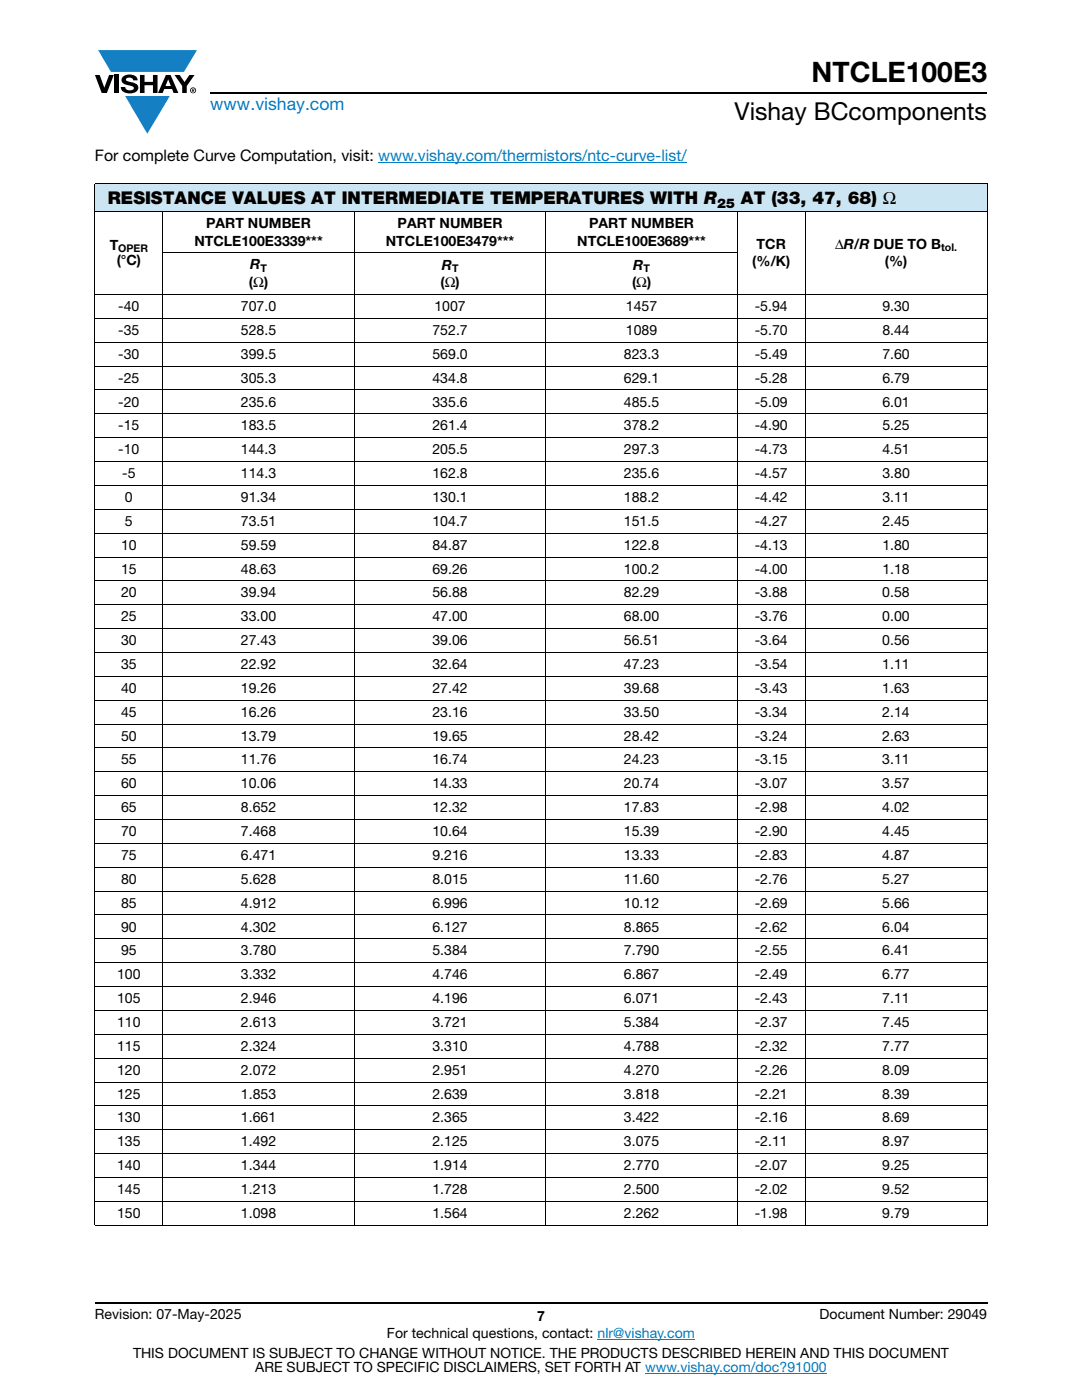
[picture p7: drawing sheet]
<svg xmlns="http://www.w3.org/2000/svg" width="216mm" height="279mm" viewBox="0 0 216 279" stroke-linecap="round" stroke-linejoin="round" font-family="sans-serif">
<defs><g id="words">
<text font-size="5.6" x="161.9" y="16.4">NTCLE100E3</text>
<text font-size="4.9" x="146.6" y="24">Vishay BCcomponents</text>
<text font-size="3.5" fill="#007ec4" x="42" y="21.9">www.vishay.com</text>
<g font-size="3.5">
<text x="21.5" y="40.8">RESISTANCE VALUES AT INTERMEDIATE TEMPERATURES WITH R</text>
<text x="147.8" y="40.8">AT (33, 47, 68) Ω</text>
</g>
<text font-size="3.2" x="18.9" y="32.1">For complete Curve Computation, visit: www.vishay.com/thermistors/ntc-curve-list/</text>
<g font-size="2.8">
<text x="41.1" y="45.5">PART NUMBER</text>
<text x="79.3" y="45.5">PART NUMBER</text>
<text x="117.6" y="45.5">PART NUMBER</text>
<text x="21.9" y="49.8">T</text>
<text x="23.3" y="53">(°C)</text>
<text x="38.8" y="49">NTCLE100E3339***</text>
<text x="49.9" y="53.8">R</text>
<text x="77" y="49">NTCLE100E3479***</text>
<text x="88.1" y="53.8">R</text>
<text x="115.2" y="49">NTCLE100E3689***</text>
<text x="126.4" y="53.8">R</text>
<text x="150.1" y="53.2">(%/K)</text>
<text x="151" y="49.6">TCR</text>
<text x="166.7" y="49.6">ΔR/R DUE TO B</text>
<text x="176.6" y="53.2">(%)</text>
<text x="49.7" y="57.3">(Ω)</text>
<text x="87.9" y="57.3">(Ω)</text>
<text x="126.1" y="57.3">(Ω)</text>
<text x="23.6" y="62.1">-40</text>
<text x="48.1" y="62.1">707.0</text>
<text x="86.7" y="62.1">1007</text>
<text x="124.9" y="62.1">1457</text>
<text x="150.6" y="62.1">-5.94</text>
<text x="176.1" y="62.1">9.30</text>
<text x="23.6" y="66.8">-35</text>
<text x="23.6" y="71.6">-30</text>
<text x="48.1" y="71.6">399.5</text>
<text x="48.1" y="66.8">528.5</text>
<text x="86.3" y="71.6">569.0</text>
<text x="86.3" y="66.8">752.7</text>
<text x="124.5" y="71.6">823.3</text>
<text x="124.9" y="66.8">1089</text>
<text x="150.6" y="71.6">-5.49</text>
<text x="150.6" y="66.8">-5.70</text>
<text x="176.1" y="66.8">8.44</text>
<text x="176.1" y="71.6">7.60</text>
<text x="23.6" y="76.4">-25</text>
<text x="48.1" y="76.4">305.3</text>
<text x="86.3" y="76.4">434.8</text>
<text x="124.5" y="76.4">629.1</text>
<text x="150.6" y="76.4">-5.28</text>
<text x="176.1" y="76.4">6.79</text>
<text x="23.6" y="81.1">-20</text>
<text x="48.1" y="81.1">235.6</text>
<text x="86.3" y="81.1">335.6</text>
<text x="124.5" y="81.1">485.5</text>
<text x="150.6" y="81.1">-5.09</text>
<text x="176.1" y="81.1">6.01</text>
<text x="23.6" y="85.9">-15</text>
<text x="48.1" y="85.9">183.5</text>
<text x="86.3" y="85.9">261.4</text>
<text x="124.5" y="85.9">378.2</text>
<text x="150.6" y="85.9">-4.90</text>
<text x="176.1" y="85.9">5.25</text>
<text x="23.6" y="90.7">-10</text>
<text x="24.4" y="95.4">-5</text>
<text x="48.1" y="90.7">144.3</text>
<text x="48.1" y="95.4">114.3</text>
<text x="86.3" y="90.7">205.5</text>
<text x="86.3" y="95.4">162.8</text>
<text x="124.5" y="90.7">297.3</text>
<text x="124.5" y="95.4">235.6</text>
<text x="150.6" y="90.7">-4.73</text>
<text x="150.6" y="95.4">-4.57</text>
<text x="176.1" y="90.7">4.51</text>
<text x="176.1" y="95.4">3.80</text>
<text x="24.9" y="100.2">0</text>
<text x="48.1" y="100.2">91.34</text>
<text x="86.3" y="100.2">130.1</text>
<text x="124.5" y="100.2">188.2</text>
<text x="150.6" y="100.2">-4.42</text>
<text x="176.1" y="100.2">3.11</text>
<text x="24.9" y="104.9">5</text>
<text x="48.1" y="104.9">73.51</text>
<text x="86.3" y="104.9">104.7</text>
<text x="124.5" y="104.9">151.5</text>
<text x="150.6" y="104.9">-4.27</text>
<text x="176.1" y="104.9">2.45</text>
<text x="24.2" y="109.7">10</text>
<text x="48.1" y="109.7">59.59</text>
<text x="86.3" y="109.7">84.87</text>
<text x="124.5" y="109.7">122.8</text>
<text x="150.6" y="109.7">-4.13</text>
<text x="176.1" y="109.7">1.80</text>
<text x="24.2" y="114.5">15</text>
<text x="24.2" y="119.2">20</text>
<text x="48.1" y="114.5">48.63</text>
<text x="48.1" y="119.2">39.94</text>
<text x="86.3" y="114.5">69.26</text>
<text x="86.3" y="119.2">56.88</text>
<text x="124.5" y="114.5">100.2</text>
<text x="124.5" y="119.2">82.29</text>
<text x="150.6" y="114.5">-4.00</text>
<text x="150.6" y="119.2">-3.88</text>
<text x="176.1" y="119.2">0.58</text>
<text x="176.1" y="114.5">1.18</text>
<text x="24.2" y="124">25</text>
<text x="48.1" y="124">33.00</text>
<text x="86.3" y="124">47.00</text>
<text x="124.5" y="124">68.00</text>
<text x="150.6" y="124">-3.76</text>
<text x="176.1" y="124">0.00</text>
<text x="24.2" y="128.8">30</text>
<text x="48.1" y="128.8">27.43</text>
<text x="86.3" y="128.8">39.06</text>
<text x="124.5" y="128.8">56.51</text>
<text x="150.6" y="128.8">-3.64</text>
<text x="176.1" y="128.8">0.56</text>
<text x="24.2" y="133.5">35</text>
<text x="48.1" y="133.5">22.92</text>
<text x="86.3" y="133.5">32.64</text>
<text x="124.5" y="133.5">47.23</text>
<text x="150.6" y="133.5">-3.54</text>
<text x="176.1" y="133.5">1.11</text>
<text x="24.2" y="138.3">40</text>
<text x="24.2" y="143">45</text>
<text x="48.1" y="138.3">19.26</text>
<text x="48.1" y="143">16.26</text>
<text x="86.3" y="138.3">27.42</text>
<text x="86.3" y="143">23.16</text>
<text x="124.5" y="138.3">39.68</text>
<text x="124.5" y="143">33.50</text>
<text x="150.6" y="138.3">-3.43</text>
<text x="150.6" y="143">-3.34</text>
<text x="176.1" y="138.3">1.63</text>
<text x="176.1" y="143">2.14</text>
<text x="24.2" y="147.8">50</text>
<text x="48.1" y="147.8">13.79</text>
<text x="86.3" y="147.8">19.65</text>
<text x="124.5" y="147.8">28.42</text>
<text x="150.6" y="147.8">-3.24</text>
<text x="176.1" y="147.8">2.63</text>
<text x="24.2" y="152.6">55</text>
<text x="48.1" y="152.6">11.76</text>
<text x="86.3" y="152.6">16.74</text>
<text x="124.5" y="152.6">24.23</text>
<text x="150.6" y="152.6">-3.15</text>
<text x="176.1" y="152.6">3.11</text>
<text x="24.2" y="157.3">60</text>
<text x="48.1" y="157.3">10.06</text>
<text x="86.3" y="157.3">14.33</text>
<text x="124.5" y="157.3">20.74</text>
<text x="150.6" y="157.3">-3.07</text>
<text x="176.1" y="157.3">3.57</text>
<text x="24.2" y="162.1">65</text>
<text x="24.2" y="166.9">70</text>
<text x="48.1" y="162.1">8.652</text>
<text x="48.1" y="166.9">7.468</text>
<text x="86.3" y="162.1">12.32</text>
<text x="86.3" y="166.9">10.64</text>
<text x="124.5" y="162.1">17.83</text>
<text x="124.5" y="166.9">15.39</text>
<text x="150.6" y="162.1">-2.98</text>
<text x="150.6" y="166.9">-2.90</text>
<text x="176.1" y="162.1">4.02</text>
<text x="176.1" y="166.9">4.45</text>
<text x="24.2" y="171.6">75</text>
<text x="48.1" y="171.6">6.471</text>
<text x="86.3" y="171.6">9.216</text>
<text x="124.5" y="171.6">13.33</text>
<text x="150.6" y="171.6">-2.83</text>
<text x="176.1" y="171.6">4.87</text>
<text x="24.2" y="176.4">80</text>
<text x="48.1" y="176.4">5.628</text>
<text x="86.3" y="176.4">8.015</text>
<text x="124.5" y="176.4">11.60</text>
<text x="150.6" y="176.4">-2.76</text>
<text x="176.1" y="176.4">5.27</text>
<text x="24.2" y="181.1">85</text>
<text x="24.2" y="185.9">90</text>
<text x="48.1" y="181.1">4.912</text>
<text x="48.1" y="185.9">4.302</text>
<text x="86.3" y="181.1">6.996</text>
<text x="86.3" y="185.9">6.127</text>
<text x="124.5" y="181.1">10.12</text>
<text x="124.5" y="185.9">8.865</text>
<text x="150.6" y="181.1">-2.69</text>
<text x="150.6" y="185.9">-2.62</text>
<text x="176.1" y="181.1">5.66</text>
<text x="176.1" y="185.9">6.04</text>
<text x="24.2" y="190.7">95</text>
<text x="48.1" y="190.7">3.780</text>
<text x="86.3" y="190.7">5.384</text>
<text x="124.5" y="190.7">7.790</text>
<text x="150.6" y="190.7">-2.55</text>
<text x="176.1" y="190.7">6.41</text>
<text x="23.4" y="195.4">100</text>
<text x="48.1" y="195.4">3.332</text>
<text x="86.3" y="195.4">4.746</text>
<text x="124.5" y="195.4">6.867</text>
<text x="150.6" y="195.4">-2.49</text>
<text x="176.1" y="195.4">6.77</text>
<text x="23.4" y="200.2">105</text>
<text x="48.1" y="200.2">2.946</text>
<text x="86.3" y="200.2">4.196</text>
<text x="124.5" y="200.2">6.071</text>
<text x="150.6" y="200.2">-2.43</text>
<text x="176.1" y="200.2">7.11</text>
<text x="23.4" y="205">110</text>
<text x="23.4" y="209.7">115</text>
<text x="48.1" y="205">2.613</text>
<text x="48.1" y="209.7">2.324</text>
<text x="86.3" y="205">3.721</text>
<text x="86.3" y="209.7">3.310</text>
<text x="124.5" y="205">5.384</text>
<text x="124.5" y="209.7">4.788</text>
<text x="150.6" y="205">-2.37</text>
<text x="150.6" y="209.7">-2.32</text>
<text x="176.1" y="205">7.45</text>
<text x="176.1" y="209.7">7.77</text>
<text x="23.4" y="214.5">120</text>
<text x="48.1" y="214.5">2.072</text>
<text x="86.3" y="214.5">2.951</text>
<text x="124.5" y="214.5">4.270</text>
<text x="150.6" y="214.5">-2.26</text>
<text x="176.1" y="214.5">8.09</text>
<text x="23.4" y="219.2">125</text>
<text x="48.1" y="219.2">1.853</text>
<text x="86.3" y="219.2">2.639</text>
<text x="124.5" y="219.2">3.818</text>
<text x="150.6" y="219.2">-2.21</text>
<text x="176.1" y="219.2">8.39</text>
<text x="23.4" y="224">130</text>
<text x="48.1" y="224">1.661</text>
<text x="86.3" y="224">2.365</text>
<text x="124.5" y="224">3.422</text>
<text x="150.6" y="224">-2.16</text>
<text x="176.1" y="224">8.69</text>
<text x="23.4" y="228.8">135</text>
<text x="23.4" y="233.5">140</text>
<text x="48.1" y="228.8">1.492</text>
<text x="48.1" y="233.5">1.344</text>
<text x="86.3" y="228.8">2.125</text>
<text x="86.3" y="233.5">1.914</text>
<text x="124.5" y="228.8">3.075</text>
<text x="124.5" y="233.5">2.770</text>
<text x="150.6" y="228.8">-2.11</text>
<text x="150.6" y="233.5">-2.07</text>
<text x="176.1" y="228.8">8.97</text>
<text x="176.1" y="233.5">9.25</text>
<text x="23.4" y="238.3">145</text>
<text x="48.1" y="238.3">1.213</text>
<text x="86.3" y="238.3">1.728</text>
<text x="124.5" y="238.3">2.500</text>
<text x="150.6" y="238.3">-2.02</text>
<text x="176.1" y="238.3">9.52</text>
<text x="23.4" y="243.1">150</text>
<text x="48.1" y="243.1">1.098</text>
<text x="86.3" y="243.1">1.564</text>
<text x="124.5" y="243.1">2.262</text>
<text x="150.6" y="243.1">-1.98</text>
<text x="176.1" y="243.1">9.79</text>
<text x="18.9" y="263.3">Revision: 07-May-2025</text>
<text x="107.2" y="263.6">7</text>
<text x="163.6" y="263.3">Document Number: 29049</text>
<text x="77.2" y="267.1">For technical questions, contact: nlr@vishay.com</text>
<text x="26.5" y="271">THIS DOCUMENT IS SUBJECT TO CHANGE WITHOUT NOTICE. THE PRODUCTS DESCRIBED HEREIN AND THIS DOCUMENT</text>
<text x="50.9" y="273.8">ARE SUBJECT TO SPECIFIC DISCLAIMERS, SET FORTH AT www.vishay.com/doc?91000</text>
</g>
<text font-size="2.6" x="143.1" y="41.4">25</text>
<g font-size="2.1">
<text x="23.6" y="50.3">OPER</text>
<text x="187.8" y="50.1">tol.</text>
<text x="52" y="54.3">T</text>
<text x="90.2" y="54.3">T</text>
<text x="128.4" y="54.3">T</text>
</g>
</g></defs>
<g fill="#147fc3">
<path d="M19.6 10h19.7l-2.6 4.3h-1.1h-13.5z"/>
<path d="M25 19.2h8.9l-4.5 7.5z"/>
</g>
<g fill="#000">
<path d="M18.9 15h1l.9 2.5 1-2.5h.9l-1.4 3.6h-1zM22.9 15h.9v3.6h-.9zM24.6 15.3a2.1 2.1 0 0 1 2.8 .3l.1 .4h-.9a.79 .79 0 0 0-.7-.5 .79 .79 0 0 0-.8 .4l.3 .3 1 .2a1.08 1.08 0 0 1 1.2 1 1.08 1.08 0 0 1-1.1 1.2 1.73 1.73 0 0 1-2.4-1.2h.9a.96 .96 0 0 0 .8 .6 .96 .96 0 0 0 .9-.4 1.31 1.31 0 0 0-1.2-.6 1.03 1.03 0 0 1-1.1-.6 1.03 1.03 0 0 1 .2-1.1zM27.9 15h.9v1.3h1.7v-1.3h.9v3.6h-.9v-1.6h-1.7v1.6h-.9zM34.8 15h1.1l.9 1.4 1-1.4h1l-1.5 2.2v1.4h-.9v-1.4z"/>
<path d="M33.6 15.9l.5 1.3h-1.1zM33.1 15l-1.6 3.6h1l.3-.8h1.5l.3 .8h1l-1.6-3.6z"/>
<path d="M38.4 17.8h.2v.2h-.2zM38.3 17.7v.7h.1v-.3l.4 .3-.2-.3 .2-.2-.1-.2z"/>
<path d="M38.1 18a.46 .46 0 0 1 .9 0 .46 .46 0 0 1-.9 0zM37.9 18a.6 .6 0 0 0 1.2 0 .6 .6 0 0 0-1.2 0z"/>
</g>
<path d="M42 18.6h155M18.9 260h178.1" fill="none" stroke="#000" stroke-width=".36"/>
<path d="M75.4 32.4h61.6M119.2 267.3h19.5M128.7 274h36.3" fill="none" stroke="#007ec4" stroke-width=".2"/>
<path d="M18.9 36.7h178.1v5.5h-178.1z" fill="#cce5f3"/>
<g fill="none" stroke="#000" stroke-width=".2">
<path d="M18.9 36.7h178.1M18.9 36.8v207.6M197 36.8v207.6M18.9 42.2h178.1M18.9 58.8h178.1M32.4 50.5h114.8M32.5 42.1v202.5M70.7 42.1v202.5M108.9 42.1v202.5M147.1 42.1v202.5M160.7 42.1v202.5M18.9 63.5h178.1"/>
<path d="M18.9 68.3h178.1M18.9 73.1h178.1M18.9 77.8h178.1M18.9 82.6h178.1M18.9 87.4h178.1M18.9 92.1h178.1M18.9 96.9h178.1M18.9 101.6h178.1M18.9 106.4h178.1M18.9 111.2h178.1M18.9 115.9h178.1M18.9 120.7h178.1"/>
<path d="M18.9 125.5h178.1M18.9 130.2h178.1M18.9 135h178.1M18.9 139.7h178.1M18.9 144.5h178.1M18.9 149.3h178.1M18.9 154h178.1M18.9 158.8h178.1M18.9 163.6h178.1M18.9 168.3h178.1M18.9 173.1h178.1M18.9 177.8h178.1"/>
<path d="M18.9 182.6h178.1M18.9 187.4h178.1M18.9 192.1h178.1M18.9 196.9h178.1M18.9 201.7h178.1M18.9 206.4h178.1M18.9 211.2h178.1M18.9 215.9h178.1M18.9 220.7h178.1M18.9 225.5h178.1M18.9 230.2h178.1M18.9 235h178.1"/>
<path d="M18.9 239.8h178.1M18.9 244.5h178.1"/>
</g>
<use href="#words"/>
</svg>
